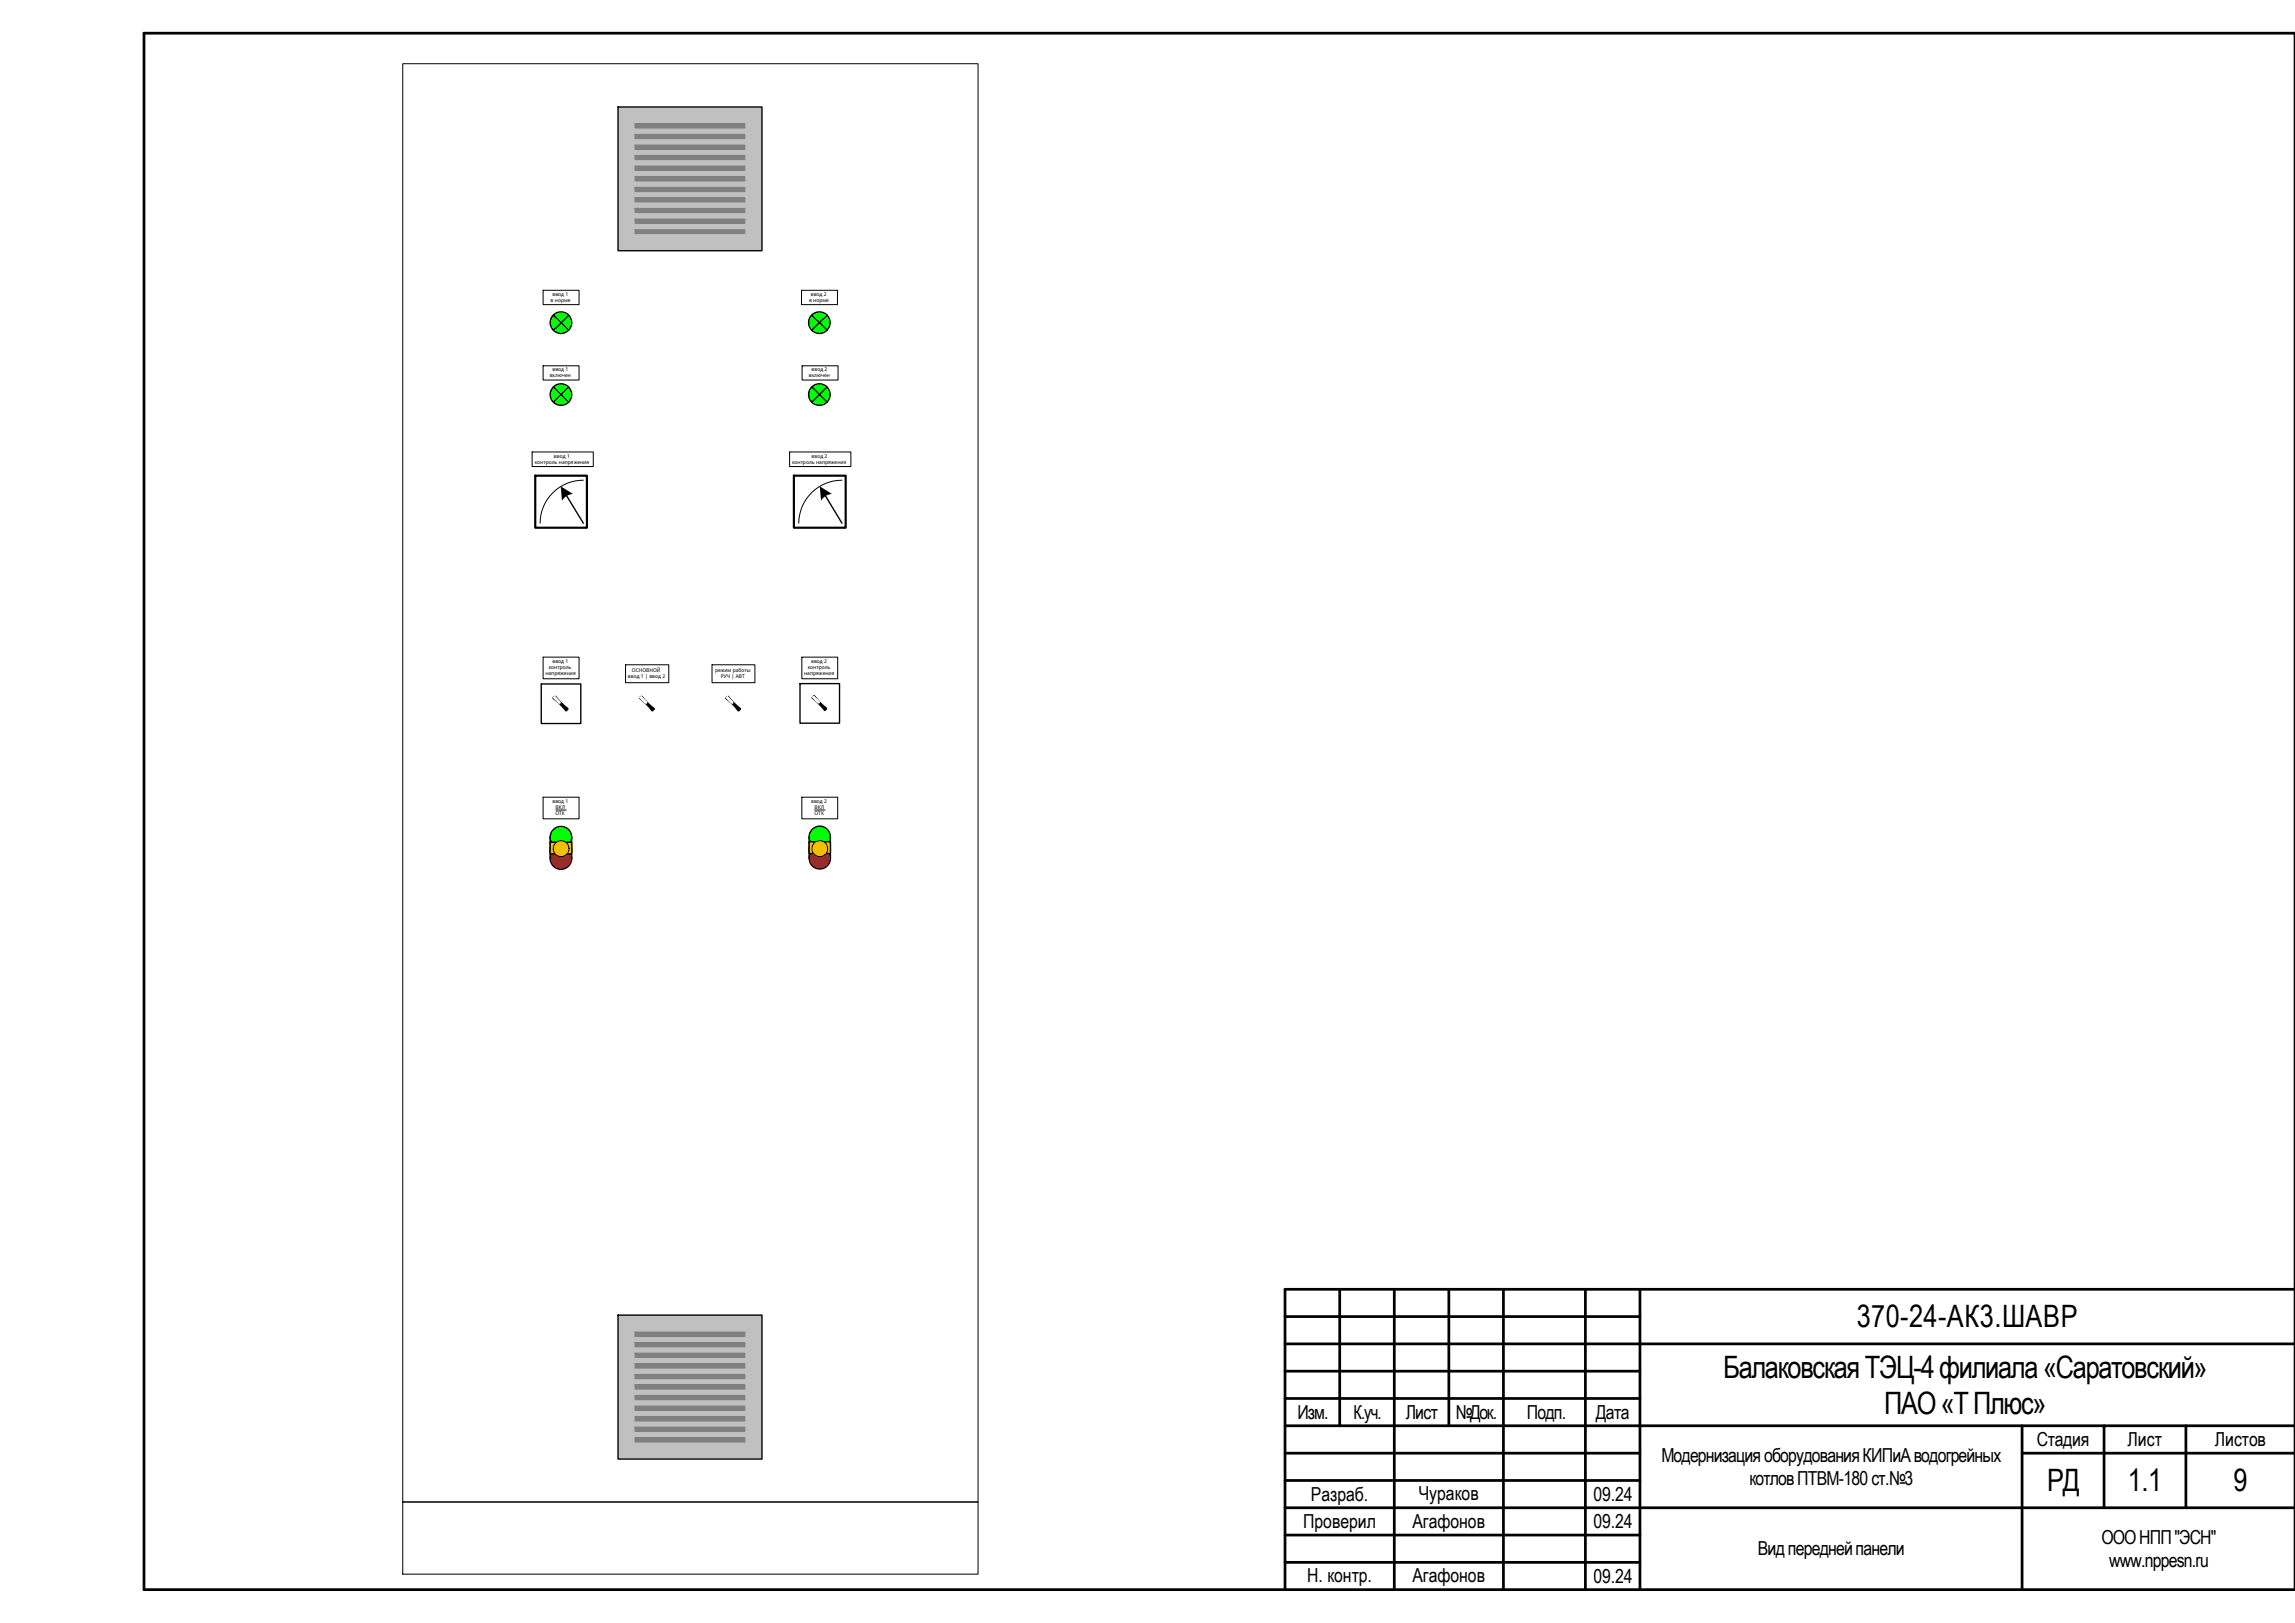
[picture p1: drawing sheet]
<svg xmlns="http://www.w3.org/2000/svg" width="420mm" height="297mm" viewBox="0 0 420 297" stroke-linecap="round" stroke-linejoin="round" font-family="sans-serif">
<defs><g id="words">
<g font-size="5.7">
<text x="339.9" y="243">370-24-АК3.ШАВР</text>
<text x="315.5" y="252.2">БалаковскаяТЭЦ-4филиала«Саратовский»</text>
<text x="345" y="258.7">ПАО«ТПлюс»</text>
<text x="374.8" y="272.9">РД</text>
<text x="389.6" y="272.9">1.1</text>
<text x="408.9" y="272.9">9</text>
</g>
<g font-size="3.5">
<text x="237.5" y="259.7">Изм.</text>
<text x="247.8" y="259.7">К.уч.</text>
<text x="257.4" y="259.7">Лист</text>
<text x="266.5" y="259.7">№Док.</text>
<text x="279.5" y="259.7">Подп.</text>
<text x="292.2" y="259.7">Дата</text>
<text x="304.2" y="267.6">МодернизацияоборудованияКИПиАводогрейных</text>
<text x="372.9" y="264.7">Стадия</text>
<text x="389.5" y="264.7">Лист</text>
<text x="405.5" y="264.7">Листов</text>
<text x="240" y="274.8">Разраб.</text>
<text x="259.7" y="274.6">Чураков</text>
<text x="291.7" y="274.8">09.24</text>
<text x="320.3" y="271.7">котловПТВМ-180ст.№3</text>
<text x="238.6" y="279.7">Проверил</text>
<text x="258.6" y="279.7">Агафонов</text>
<text x="291.7" y="279.7">09.24</text>
<text x="321.8" y="284.7">Видпереднейпанели</text>
<text x="384.7" y="282.6">ОООНПП&quot;ЭСН&quot;</text>
<text x="386.1" y="286.7">www.nppesn.ru</text>
<text x="239.3" y="289.6">Н. контр.</text>
<text x="258.6" y="289.5">Агафонов</text>
<text x="291.7" y="289.7">09.24</text>
</g>
<g font-size="1">
<text x="100.8" y="55.2">в норме</text>
<text x="101.1" y="54.1">ввод 1</text>
<text x="148.1" y="55.2">в норме</text>
<text x="148.5" y="54.1">ввод 2</text>
<text x="100.6" y="69">включен</text>
<text x="101.1" y="67.9">ввод 1</text>
<text x="148.1" y="69">включен</text>
<text x="148.6" y="67.9">ввод 2</text>
<text x="101.4" y="83.8">ввод 1</text>
<text x="148.6" y="83.8">ввод 2</text>
<text x="97.9" y="84.9">контроль напряжения</text>
<text x="145" y="84.9">контроль напряжения</text>
<text x="99.9" y="123.6">напряжения</text>
<text x="100.5" y="122.5">контроль</text>
<text x="101.1" y="121.4">ввод 1</text>
<text x="115" y="124.1">ввод 1 | ввод 2</text>
<text x="115.7" y="123">ОСНОВНОЙ</text>
<text x="130.9" y="123">режим работы</text>
<text x="132" y="124.1">РУЧ | АВТ</text>
<text x="147.2" y="123.6">напряжения</text>
<text x="147.9" y="122.5">контроль</text>
<text x="148.5" y="121.4">ввод 2</text>
<text x="101.1" y="147">ввод 1</text>
<text x="101.7" y="148.1">ВКЛ</text>
<text x="101.7" y="149.2">ОТК</text>
<text x="148.5" y="147">ввод 2</text>
<text x="149.1" y="148.1">ВКЛ</text>
<text x="149.1" y="149.2">ОТК</text>
</g>
</g></defs>
<g fill="none" stroke="#000" stroke-width=".5">
<path d="M26.4 6.1h393.8v284.8h-393.8zM245.3 236v24.9M255.3 236v54.9M265.2 236v24.9M275.2 236v54.9M290.2 236v54.9M300.2 236v54.9M420.2 236h-184.9v54.9M235.3 246h184.9M235.3 241h64.9M235.3 251h64.9M235.3 255.9h64.9"/>
<path d="M235.3 260.9h184.9M235.3 266h64.9M235.3 275.9h184.9M235.3 271h64.9M370.2 266h50M370.2 260.9v30M385.2 260.9v15M400.2 260.9v15M235.3 285.9h64.9M235.3 280.9h64.9"/>
</g>
<path d="M73.7 11.7h105.4v263.2h-105.4zM73.7 274.9h105.4v13.2h-105.4z" fill="none" stroke="#000" stroke-width=".18"/>
<path d="M113.1 19.6h26.4v26.3h-26.4z" fill="#c0c0c0"/>
<path d="M113.1 19.6h26.4v26.3h-26.4z" fill="none" stroke="#000" stroke-width=".25"/>
<path d="M116.3 22.6h20.1v.8h-20.1z" fill="#808080"/>
<path d="M116.3 22.6h20.1v.8h-20.1z" fill="none" stroke="#7f7f7f" stroke-width=".18"/>
<path d="M116.3 24.6h20.1v.8h-20.1z" fill="#808080"/>
<path d="M116.3 24.6h20.1v.8h-20.1z" fill="none" stroke="#7f7f7f" stroke-width=".18"/>
<path d="M116.3 26.5h20.1v.8h-20.1z" fill="#808080"/>
<path d="M116.3 26.5h20.1v.8h-20.1z" fill="none" stroke="#7f7f7f" stroke-width=".18"/>
<path d="M116.3 28.4h20.1v.8h-20.1z" fill="#808080"/>
<path d="M116.3 28.4h20.1v.8h-20.1z" fill="none" stroke="#7f7f7f" stroke-width=".18"/>
<path d="M116.3 30.4h20.1v.8h-20.1z" fill="#808080"/>
<path d="M116.3 30.4h20.1v.8h-20.1z" fill="none" stroke="#7f7f7f" stroke-width=".18"/>
<path d="M116.3 32.3h20.1v.8h-20.1z" fill="#808080"/>
<path d="M116.3 32.3h20.1v.8h-20.1z" fill="none" stroke="#7f7f7f" stroke-width=".18"/>
<path d="M116.3 34.3h20.1v.8h-20.1z" fill="#808080"/>
<path d="M116.3 34.3h20.1v.8h-20.1z" fill="none" stroke="#7f7f7f" stroke-width=".18"/>
<path d="M116.3 36.2h20.1v.8h-20.1z" fill="#808080"/>
<path d="M116.3 36.2h20.1v.8h-20.1z" fill="none" stroke="#7f7f7f" stroke-width=".18"/>
<path d="M116.3 38.1h20.1v.8h-20.1z" fill="#808080"/>
<path d="M116.3 38.1h20.1v.8h-20.1z" fill="none" stroke="#7f7f7f" stroke-width=".18"/>
<path d="M116.3 40.1h20.1v.8h-20.1z" fill="#808080"/>
<path d="M116.3 40.1h20.1v.8h-20.1z" fill="none" stroke="#7f7f7f" stroke-width=".18"/>
<path d="M116.3 42h20.1v.8h-20.1z" fill="#808080"/>
<path d="M116.3 42h20.1v.8h-20.1z" fill="none" stroke="#7f7f7f" stroke-width=".18"/>
<path d="M113.1 240.7h26.4v26.3h-26.4z" fill="#c0c0c0"/>
<path d="M113.1 240.7h26.4v26.3h-26.4z" fill="none" stroke="#000" stroke-width=".25"/>
<path d="M116.3 243.8h20.1v.8h-20.1z" fill="#808080"/>
<path d="M116.3 243.8h20.1v.8h-20.1z" fill="none" stroke="#7f7f7f" stroke-width=".18"/>
<path d="M116.3 245.7h20.1v.8h-20.1z" fill="#808080"/>
<path d="M116.3 245.7h20.1v.8h-20.1z" fill="none" stroke="#7f7f7f" stroke-width=".18"/>
<path d="M116.3 247.6h20.1v.8h-20.1z" fill="#808080"/>
<path d="M116.3 247.6h20.1v.8h-20.1z" fill="none" stroke="#7f7f7f" stroke-width=".18"/>
<path d="M116.3 249.6h20.1v.8h-20.1z" fill="#808080"/>
<path d="M116.3 249.6h20.1v.8h-20.1z" fill="none" stroke="#7f7f7f" stroke-width=".18"/>
<path d="M116.3 251.5h20.1v.8h-20.1z" fill="#808080"/>
<path d="M116.3 251.5h20.1v.8h-20.1z" fill="none" stroke="#7f7f7f" stroke-width=".18"/>
<path d="M116.3 253.4h20.1v.8h-20.1z" fill="#808080"/>
<path d="M116.3 253.4h20.1v.8h-20.1z" fill="none" stroke="#7f7f7f" stroke-width=".18"/>
<path d="M116.3 255.4h20.1v.8h-20.1z" fill="#808080"/>
<path d="M116.3 255.4h20.1v.8h-20.1z" fill="none" stroke="#7f7f7f" stroke-width=".18"/>
<path d="M116.3 257.3h20.1v.8h-20.1z" fill="#808080"/>
<path d="M116.3 257.3h20.1v.8h-20.1z" fill="none" stroke="#7f7f7f" stroke-width=".18"/>
<path d="M116.3 259.3h20.1v.8h-20.1z" fill="#808080"/>
<path d="M116.3 259.3h20.1v.8h-20.1z" fill="none" stroke="#7f7f7f" stroke-width=".18"/>
<path d="M116.3 261.2h20.1v.8h-20.1z" fill="#808080"/>
<path d="M116.3 261.2h20.1v.8h-20.1z" fill="none" stroke="#7f7f7f" stroke-width=".18"/>
<path d="M116.3 263.1h20.1v.8h-20.1z" fill="#808080"/>
<path d="M116.3 263.1h20.1v.8h-20.1z" fill="none" stroke="#7f7f7f" stroke-width=".18"/>
<circle cx="102.7" cy="59.1" r="1.97" fill="#0f0"/>
<g fill="none" stroke="#000" stroke-width=".25">
<path d="M101.3 57.7l2.8 2.7M104.1 57.7l-2.8 2.7"/>
<circle cx="102.7" cy="59" r="1.98"/>
</g>
<circle cx="150" cy="59.1" r="1.98" fill="#0f0"/>
<g fill="none" stroke="#000" stroke-width=".25">
<path d="M148.6 57.7l2.8 2.7M151.4 57.7l-2.8 2.7"/>
<circle cx="150" cy="59.1" r="1.98"/>
</g>
<circle cx="150" cy="72.2" r="1.98" fill="#0f0"/>
<g fill="none" stroke="#000" stroke-width=".25">
<path d="M148.6 70.8l2.8 2.8M151.4 70.8l-2.8 2.8"/>
<circle cx="150" cy="72.2" r="1.98"/>
</g>
<circle cx="102.7" cy="72.2" r="1.97" fill="#0f0"/>
<g fill="none" stroke="#000" stroke-width=".25">
<path d="M101.3 70.8l2.8 2.8M104.1 70.8l-2.8 2.8"/>
<circle cx="102.7" cy="72.2" r="1.98"/>
</g>
<g fill="#fff">
<path d="M119.8 130.2h.1l-.1 .1z"/>
<path d="M117.3 127.2v.1z"/>
<path d="M119.9 130.2h.1l-.1 .1z"/>
<path d="M117.2 127.3l.8-.4v1.2z" fill-rule="evenodd"/>
<path d="M118 126.9a2.04 2.04 0 0 1 1.8 .4v1.1h-1.6l-.2-.3z" fill-rule="evenodd"/>
<path d="M119.8 127.3l.4 .5 .2 .6h-.6z" fill-rule="evenodd"/>
<path d="M116.6 128.4h1.2l.2 .1v1.7h-1a2.03 2.03 0 0 1-.4-1.8z" fill-rule="evenodd"/>
<path d="M118 128.5l.2-.1h1.6v1.8h-1.8z" fill-rule="evenodd"/>
<path d="M119.8 128.4h.6l.1 .4a1.53 1.53 0 0 1-.7 1.4z" fill-rule="evenodd"/>
<path d="M117 130.2h1v.5z" fill-rule="evenodd"/>
<path d="M118 130.2h1.8v.1a1.95 1.95 0 0 1-1.8 .4z" fill-rule="evenodd"/>
<path d="M116.9 127.6h.1v.1z" fill-rule="evenodd"/>
<path d="M116.9 127.5l1 .9-.9-.7v-.1l-.5 .8z" fill-rule="evenodd"/>
<path d="M117.2 127.2l.9-.4v.1l-.8 .3 .8 .9v.1z" fill-rule="evenodd"/>
<path d="M118.1 126.8h.8a1.21 1.21 0 0 1 1 .7 1.89 1.89 0 0 0-1.8-.6z" fill-rule="evenodd"/>
<path d="M118.1 128.1l.2 .3z" fill-rule="evenodd"/>
<path d="M119.9 127.3l.4 .5 .2 .6h-.2z" fill-rule="evenodd"/>
<path d="M116.5 128.4h.1v.9l.5 .9a1.59 1.59 0 0 1-.6-1.8z" fill-rule="evenodd"/>
<path d="M117.8 128.4l.3 .2z" fill-rule="evenodd"/>
<path d="M118.2 128.4l.1 .1-.2 .1z" fill-rule="evenodd"/>
<path d="M120.3 128.4h.2a1.69 1.69 0 0 1-.6 1.8l.4-.9z" fill-rule="evenodd"/>
<path d="M117 130.2l1.1 .5v.1l-.6-.2z" fill-rule="evenodd"/>
<path d="M118.1 130.7a2.12 2.12 0 0 0 1.8-.5 1.54 1.54 0 0 1-1.8 .6z" fill-rule="evenodd"/>
<path d="M117.3 127.5l1-.5v1.6h-1.6l.3-.8z" fill-rule="evenodd"/>
<path d="M118.3 127h.3a1.42 1.42 0 0 1 1.4 1.6h-1.7z" fill-rule="evenodd"/>
<path d="M120 128l.3 .6h-.3z" fill-rule="evenodd"/>
<path d="M116.7 128.6h1.6v1.7a1.43 1.43 0 0 1-1.6-1.7z" fill-rule="evenodd"/>
<path d="M118.3 128.6h1.7v1.1l-.2 .4-.4 .2h-1.1z" fill-rule="evenodd"/>
<path d="M120 128.6h.3v.4l-.3 .7z" fill-rule="evenodd"/>
<path d="M117.6 130.3h.7v.3z" fill-rule="evenodd"/>
<path d="M118.3 130.3h1.1l-.8 .3h-.3z" fill-rule="evenodd"/>
<path d="M117.2 127.5l1.1-.5v.1l-.4 .1a1.42 1.42 0 0 0-1.1 1.3l-.1 .1 .1-.5z" fill-rule="evenodd"/>
<path d="M118.3 127l.9 .1a1.09 1.09 0 0 1 .8 1l-.1-.3a1.77 1.77 0 0 0-1.6-.7z" fill-rule="evenodd"/>
<path d="M120 127.8l.3 .8h-.1z" fill-rule="evenodd"/>
<path d="M116.7 128.6h.1l.1 .9 .1 .3 .8 .6a1.55 1.55 0 0 1-1.1-1.8z" fill-rule="evenodd"/>
<path d="M119.2 130.4l.5-.4 .3-.4v.3a1.02 1.02 0 0 1-.8 .5z" fill-rule="evenodd"/>
<path d="M117.6 130.4l.7 .1v.1z" fill-rule="evenodd"/>
<path d="M118.3 130.5l1.1-.1-.6 .2h-.5z" fill-rule="evenodd"/>
</g>
<path d="M117.3 127.2h.3l1.1 1.3 1.3 1.1v.3l-.5 .4h-.2l-1.1-1.3-1.3-1.1v-.3z" fill-rule="evenodd" fill="#000"/>
<path d="M116.9 127.6l.4-.4h.3l1.1 1.3 1.3 1.1v.3l-.5 .4h-.2l-1.1-1.3-1.3-1.1z" fill="none" stroke="#fff" stroke-width=".18"/>
<path d="M117.3 127.5h.1l1 1v.2h-.2l-1.1-1z" fill-rule="evenodd" fill="#fff"/>
<path d="M117.3 127.5h.1l1 1v.2h-.2l-1.1-1z" fill="none" stroke="#fff" stroke-width=".18"/>
<circle cx="102.7" cy="155.6" r="1.97" fill="#0f0"/>
<g fill="none" stroke="#000" stroke-width=".25">
<circle cx="102.7" cy="155.6" r="1.98"/>
<circle cx="102.7" cy="155.6" r="1.45"/>
</g>
<path d="M100.7 153.2h4v3.9h-4z" fill="#fff"/>
<path d="M100.7 153.2h4v3.9h-4z" fill="none" stroke="#000" stroke-width=".25"/>
<circle cx="102.7" cy="157.1" r="1.98" fill="#f00"/>
<circle cx="102.7" cy="157.1" r="1.97" fill="none" stroke="#000" stroke-width=".25"/>
<circle cx="102.7" cy="153.2" r="1.97" fill="#0f0"/>
<circle cx="102.7" cy="153.2" r="1.98" fill="none" stroke="#000" stroke-width=".25"/>
<path d="M100.7 154.2h4v2.1h-4z" fill="#fc0"/>
<path d="M100.7 154.2h4v2.1h-4z" fill="none" stroke="#000" stroke-width=".25"/>
<circle cx="102.7" cy="155.3" r="1.45" fill="#fc0"/>
<circle cx="102.7" cy="155.3" r="1.45" fill="none" stroke="#000" stroke-width=".18"/>
<circle cx="150.1" cy="155.6" r="1.98" fill="#0f0"/>
<g fill="none" stroke="#000" stroke-width=".25">
<circle cx="150" cy="155.5" r="1.98"/>
<circle cx="150.1" cy="155.5" r="1.45"/>
</g>
<path d="M148.1 153.2h3.9v3.9h-3.9z" fill="#fff"/>
<path d="M148.1 153.2h3.9v3.9h-3.9z" fill="none" stroke="#000" stroke-width=".25"/>
<circle cx="150.1" cy="157.1" r="1.96" fill="#f00"/>
<circle cx="150.1" cy="157.1" r="1.96" fill="none" stroke="#000" stroke-width=".25"/>
<circle cx="150.1" cy="153.2" r="1.96" fill="#0f0"/>
<circle cx="150.1" cy="153.2" r="1.96" fill="none" stroke="#000" stroke-width=".25"/>
<path d="M148.1 154.1h3.9v2.1h-3.9z" fill="#fc0"/>
<path d="M148.1 154.1h3.9v2.1h-3.9z" fill="none" stroke="#000" stroke-width=".25"/>
<circle cx="150.1" cy="155.3" r="1.45" fill="#fc0"/>
<circle cx="150.1" cy="155.3" r="1.45" fill="none" stroke="#000" stroke-width=".18"/>
<g fill="#fff">
<path d="M135.6 130.2h.1l-.1 .1z"/>
<path d="M135.6 130.2h.2l-.2 .1z"/>
<path d="M133 127.3l.8-.4v1.2z" fill-rule="evenodd"/>
<path d="M133.8 126.9a1.99 1.99 0 0 1 1.8 .4v1.1h-1.6l-.2-.3z" fill-rule="evenodd"/>
<path d="M135.6 127.3l.6 1.1h-.6z" fill-rule="evenodd"/>
<path d="M132.4 128.4h1.2l.2 .1v1.7h-.9a2.03 2.03 0 0 1-.5-1.8z" fill-rule="evenodd"/>
<path d="M133.8 128.5l.2-.1h1.6v1.8h-1.8z" fill-rule="evenodd"/>
<path d="M135.6 128.4h.6a1.73 1.73 0 0 1-.6 1.8z" fill-rule="evenodd"/>
<path d="M132.9 130.2h.9v.5z" fill-rule="evenodd"/>
<path d="M133.8 130.2h1.8v.1a1.97 1.97 0 0 1-1.8 .4z" fill-rule="evenodd"/>
<path d="M133.1 127.2l-.1 .1z" fill-rule="evenodd"/>
<path d="M132.7 127.5l1 .9h-.2l-.7-.8-.5 .8z" fill-rule="evenodd"/>
<path d="M133 127.2l.9-.4v.1l-.9 .4 .9 .9z" fill-rule="evenodd"/>
<path d="M133.9 126.8a2.15 2.15 0 0 1 1.7 .4v.3l-.3-.4a1.85 1.85 0 0 0-1.4-.2z" fill-rule="evenodd"/>
<path d="M133.9 128.1l.2 .3z" fill-rule="evenodd"/>
<path d="M135.6 127.3l.5 .5 .2 .6-.7-.9z" fill-rule="evenodd"/>
<path d="M132.3 128.4h.1v.9l.6 .9a1.4 1.4 0 0 1-.7-1.6z" fill-rule="evenodd"/>
<path d="M133.5 128.4h.2l.2 .2z" fill-rule="evenodd"/>
<path d="M134 128.4l.1 .1-.2 .1z" fill-rule="evenodd"/>
<path d="M136.2 128.4a.79 .79 0 0 1 0 1l-.3 .7-.3 .1 .6-.9z" fill-rule="evenodd"/>
<path d="M132.8 130.2l1.1 .5v.1l-.6-.2z" fill-rule="evenodd"/>
<path d="M133.9 130.7a1.66 1.66 0 0 0 1.3-.2l.4-.3a1.67 1.67 0 0 1-1.7 .6z" fill-rule="evenodd"/>
<path d="M133 127.6l.5-.4 .5-.2v1.6h-1.5z" fill-rule="evenodd"/>
<path d="M134 127a1.72 1.72 0 0 1 1.8 .9v.7h-1.8z" fill-rule="evenodd"/>
<path d="M135.8 127.9l.2 .7h-.2z" fill-rule="evenodd"/>
<path d="M132.5 128.6h1.5v1.7a1.45 1.45 0 0 1-1.5-1.7z" fill-rule="evenodd"/>
<path d="M134 128.6h1.8v1.1l-.1 .2-.5 .4h-1.2z" fill-rule="evenodd"/>
<path d="M135.8 128.6h.2l.1 .3-.3 .8z" fill-rule="evenodd"/>
<path d="M133.4 130.3h.6v.3z" fill-rule="evenodd"/>
<path d="M134 130.3h1.2l-.9 .3h-.3z" fill-rule="evenodd"/>
<path d="M133 127.5l1.1-.5v.1l-.8 .2-.2 .3-.5 1h-.1l.1-.5z" fill-rule="evenodd"/>
<path d="M134.1 127h.1a1.56 1.56 0 0 1 1.7 1.2l-.1-.4-.5-.5-1.2-.2z" fill-rule="evenodd"/>
<path d="M135.9 127.9l.2 .7h-.1z" fill-rule="evenodd"/>
<path d="M132.5 128.6h.1v.5l.3 .7 .7 .6a1.46 1.46 0 0 1-1.1-1.8z" fill-rule="evenodd"/>
<path d="M134.9 130.4l.6-.4 .4-.5-.3 .6-.4 .3z" fill-rule="evenodd"/>
<path d="M136 128.6h.1l.1 .2-.3 .9z" fill-rule="evenodd"/>
<path d="M133.4 130.4l.7 .1v.1z" fill-rule="evenodd"/>
<path d="M134.1 130.5l1.1-.1-.5 .2h-.6z" fill-rule="evenodd"/>
</g>
<path d="M132.6 127.6l.5-.4h.3l1.1 1.3 1.3 1.1v.3l-.4 .4h-.4l-1.1-1.3-1.3-1.1z" fill-rule="evenodd" fill="#000"/>
<path d="M132.6 127.6l.5-.4h.3l1.1 1.3 1.3 1.1v.3l-.4 .4h-.4l-1.1-1.3-1.3-1.1z" fill="none" stroke="#fff" stroke-width=".18"/>
<path d="M132.9 127.7l.3-.2 .9 1v.2h-.2z" fill-rule="evenodd" fill="#fff"/>
<path d="M132.9 127.7l.3-.2 .9 1v.2h-.2z" fill="none" stroke="#fff" stroke-width=".18"/>
<path d="M146.5 125.1h7.2v7.3h-7.2z" fill="#fff"/>
<path d="M146.5 125.1h7.2v7.3h-7.2z" fill="none" stroke="#000" stroke-width=".25"/>
<g fill="#fff">
<path d="M151.4 130.1h.1l-.1 .2z"/>
<path d="M148.9 127.2v.1z"/>
<path d="M151.5 130.1h.1l-.1 .1z"/>
<path d="M148.6 127.5l.8 .9h-1.3z" fill-rule="evenodd"/>
<path d="M148.8 127.2l.8-.4v1.2z" fill-rule="evenodd"/>
<path d="M149.6 126.8a2.07 2.07 0 0 1 1.8 .4v1.2h-1.6l-.2-.4z" fill-rule="evenodd"/>
<path d="M151.4 127.2l.4 .5 .2 .7h-.6z" fill-rule="evenodd"/>
<path d="M148.1 128.4h1.3l.2 .1v1.6h-.9a2.03 2.03 0 0 1-.6-1.7z" fill-rule="evenodd"/>
<path d="M149.6 128.5l.2-.1h1.6v1.7h-1.8z" fill-rule="evenodd"/>
<path d="M151.4 128.4h.6a1.68 1.68 0 0 1-.6 1.7z" fill-rule="evenodd"/>
<path d="M148.7 130.1h.9v.6z" fill-rule="evenodd"/>
<path d="M149.6 130.1h1.8a1.66 1.66 0 0 1-1.8 .6z" fill-rule="evenodd"/>
<path d="M148.5 127.5h.1v.1z" fill-rule="evenodd"/>
<path d="M148.6 127.4l.9 1h-.2l-.7-.8v-.1h-.1l-.3 .9h-.1z" fill-rule="evenodd"/>
<path d="M148.8 127.2l.9-.5v.2l-.8 .3 .8 .8v.2z" fill-rule="evenodd"/>
<path d="M149.7 128l.2 .4z" fill-rule="evenodd"/>
<path d="M149.7 126.7a1.42 1.42 0 0 1 1.8 .8l-.5-.4-.6-.2h-.7z" fill-rule="evenodd"/>
<path d="M151.5 127.3l.2 .2 .4 .9h-.2z" fill-rule="evenodd"/>
<path d="M148.1 128.4h.1v.2a1.91 1.91 0 0 0 .5 1.5 1.7 1.7 0 0 1-.6-1.7z" fill-rule="evenodd"/>
<path d="M149.3 128.4h.2l.2 .2z" fill-rule="evenodd"/>
<path d="M149.7 128.4h.2l-.2 .2z" fill-rule="evenodd"/>
<path d="M151.9 128.4a.79 .79 0 0 1 .1 1l-.5 .7 .4-.8z" fill-rule="evenodd"/>
<path d="M148.6 130.1l1.1 .5v.1l-.6-.2z" fill-rule="evenodd"/>
<path d="M149.7 130.6h.2a2.06 2.06 0 0 0 1.6-.5 1.5 1.5 0 0 1-1.8 .6z" fill-rule="evenodd"/>
<path d="M148.8 127.5l.3-.3 .7-.2v1.5h-1.5z" fill-rule="evenodd"/>
<path d="M149.8 127a1.77 1.77 0 0 1 1.8 .8v.7h-1.8z" fill-rule="evenodd"/>
<path d="M151.6 127.8l.3 .7h-.3z" fill-rule="evenodd"/>
<path d="M148.3 128.5h1.5v1.8a1.44 1.44 0 0 1-1.5-1.8z" fill-rule="evenodd"/>
<path d="M149.8 128.5h1.8v1.1l-.2 .4-.4 .3h-1.2z" fill-rule="evenodd"/>
<path d="M151.6 128.5h.3l-.3 1.1z" fill-rule="evenodd"/>
<path d="M149.2 130.3h.6v.2z" fill-rule="evenodd"/>
<path d="M149.8 130.3h1.2l-.7 .2h-.5z" fill-rule="evenodd"/>
<path d="M148.8 127.5l.3-.3 .7-.3-.1 .2a1.62 1.62 0 0 0-1.2 1l-.1 .4h-.1v-.4z" fill-rule="evenodd"/>
<path d="M149.8 126.9a1.91 1.91 0 0 1 1.8 .8v.3a1.64 1.64 0 0 0-1.8-1z" fill-rule="evenodd"/>
<path d="M151.6 127.7l.3 .8h-.1z" fill-rule="evenodd"/>
<path d="M148.3 128.5h.1a1.66 1.66 0 0 0 .9 1.8 1.46 1.46 0 0 1-1-1.8z" fill-rule="evenodd"/>
<path d="M151.6 129.5v.3l-.2 .3-.3 .2h-.3z" fill-rule="evenodd"/>
<path d="M149.1 130.3l.7 .2v.1z" fill-rule="evenodd"/>
<path d="M149.8 130.5l1.3-.2-.7 .3h-.6z" fill-rule="evenodd"/>
</g>
<path d="M148.9 127.1h.3l1.1 1.3 1.2 1.1v.4l-.4 .3h-.2l-1.2-1.2-1.2-1.2v-.2z" fill-rule="evenodd" fill="#000"/>
<path d="M148.9 127.1h.3l1.1 1.3 1.2 1.1v.4l-.4 .3h-.2l-1.2-1.2-1.2-1.2v-.2z" fill="none" stroke="#fff" stroke-width=".18"/>
<path d="M148.8 127.5l.2-.1 1 1v.2h-.3l-1-1z" fill-rule="evenodd" fill="#fff"/>
<path d="M148.8 127.5l.2-.1 1 1v.2h-.3l-1-1z" fill="none" stroke="#fff" stroke-width=".18"/>
<path d="M99.1 125.2h7.2v7.2h-7.2z" fill="#fff"/>
<path d="M99.1 125.2h7.2v7.2h-7.2z" fill="none" stroke="#000" stroke-width=".25"/>
<g fill="#fff">
<path d="M104 130.2h.1l-.1 .1z"/>
<path d="M101.5 127.2v.1z"/>
<path d="M104.1 130.1l-.1 .1z"/>
<path d="M104.1 130.2h.1l-.1 .1z"/>
<path d="M101.4 127.3l.8-.4v1.2z" fill-rule="evenodd"/>
<path d="M102.2 126.9a1.97 1.97 0 0 1 1.8 .4v1.1h-1.5l-.3-.3z" fill-rule="evenodd"/>
<path d="M104 127.3l.4 .5 .2 .6h-.6z" fill-rule="evenodd"/>
<path d="M100.8 128.4h1.3l.1 .1v1.7h-.9a2.12 2.12 0 0 1-.5-1.8z" fill-rule="evenodd"/>
<path d="M102.2 128.5l.3-.1h1.5v1.8h-1.8z" fill-rule="evenodd"/>
<path d="M104 128.4h.6a1.64 1.64 0 0 1-.6 1.8z" fill-rule="evenodd"/>
<path d="M101.3 130.2h.9v.5z" fill-rule="evenodd"/>
<path d="M102.2 130.2h1.8v.1a1.95 1.95 0 0 1-1.8 .4z" fill-rule="evenodd"/>
<path d="M101.1 127.5l1 .9h-.2l-.7-.8-.5 .8z" fill-rule="evenodd"/>
<path d="M101.4 127.2l.9-.4v.1l-.8 .3 .8 1z" fill-rule="evenodd"/>
<path d="M102.3 128.1l.2 .3z" fill-rule="evenodd"/>
<path d="M102.3 126.8l1.2 .1 .6 .4v.2l-.4-.4-.7-.2h-.7z" fill-rule="evenodd"/>
<path d="M104.1 127.3l.4 .5 .2 .6h-.1z" fill-rule="evenodd"/>
<path d="M100.7 128.4h.1a1.98 1.98 0 0 0 .6 1.8 1.4 1.4 0 0 1-.7-1.6z" fill-rule="evenodd"/>
<path d="M101.9 128.4l.4 .2z" fill-rule="evenodd"/>
<path d="M102.4 128.4l.1 .1-.2 .1z" fill-rule="evenodd"/>
<path d="M104.6 128.4h.1v.2a1.61 1.61 0 0 1-.6 1.6l.5-.9z" fill-rule="evenodd"/>
<path d="M101.2 130.2l1.1 .5v.1l-.5-.2z" fill-rule="evenodd"/>
<path d="M102.3 130.7a1.54 1.54 0 0 0 1.3-.2l.5-.3-.3 .3-.6 .3-.7 .1z" fill-rule="evenodd"/>
<path d="M101.4 127.6l.5-.4 .5-.2v1.6h-1.5z" fill-rule="evenodd"/>
<path d="M102.4 127a1.7 1.7 0 0 1 1.8 .9v.7h-1.8z" fill-rule="evenodd"/>
<path d="M104.2 127.9l.3 .7h-.3z" fill-rule="evenodd"/>
<path d="M100.9 128.6h1.5v1.7a1.41 1.41 0 0 1-1.5-1.4z" fill-rule="evenodd"/>
<path d="M102.4 128.6h1.8v1.1l-.1 .2-.5 .4h-1.2z" fill-rule="evenodd"/>
<path d="M104.2 128.6h.3l-.1 .6-.2 .5z" fill-rule="evenodd"/>
<path d="M101.8 130.3h.6v.3z" fill-rule="evenodd"/>
<path d="M102.4 130.3h1.2l-.9 .3h-.3z" fill-rule="evenodd"/>
<path d="M101.4 127.5l1.1-.5-.1 .1a1.63 1.63 0 0 0-1.4 1.5h-.1v-.1z" fill-rule="evenodd"/>
<path d="M102.5 127h.5a1.41 1.41 0 0 1 1.3 1.2l-.1-.4a2 2 0 0 0-1.7-.7z" fill-rule="evenodd"/>
<path d="M104.3 127.9l.2 .7h-.1z" fill-rule="evenodd"/>
<path d="M100.9 128.6h.1v.5l.3 .7 .8 .6a1.52 1.52 0 0 1-1.2-1.8z" fill-rule="evenodd"/>
<path d="M104.3 129.5l-.1 .4a.89 .89 0 0 1-.9 .5l.6-.4z" fill-rule="evenodd"/>
<path d="M101.8 130.4l.7 .1v.1z" fill-rule="evenodd"/>
<path d="M102.5 130.5l1.1-.1-.6 .2h-.5z" fill-rule="evenodd"/>
</g>
<path d="M101 127.6l.5-.4h.3l1.1 1.3 1.3 1.1v.3l-.4 .4h-.3l-1.1-1.3-1.4-1.1z" fill-rule="evenodd" fill="#000"/>
<path d="M101 127.6l.5-.4h.3l1.1 1.3 1.3 1.1v.3l-.4 .4h-.3l-1.1-1.3-1.4-1.1z" fill="none" stroke="#fff" stroke-width=".18"/>
<path d="M101.3 127.7l.3-.2 .9 1v.2h-.2z" fill-rule="evenodd" fill="#fff"/>
<path d="M101.3 127.7l.3-.2 .9 1v.2h-.2l-.9-1" fill="none" stroke="#fff" stroke-width=".18"/>
<path d="M145.3 87.1h9.5v9.5h-9.5z" fill="#fff"/>
<path d="M145.3 87.1h9.5v9.5h-9.5z" fill="none" stroke="#000" stroke-width=".4"/>
<path d="M154.1 87.9a7.9 7.9 0 0 0-7.9 7.9" fill="none" stroke="#000" stroke-width=".18"/>
<path d="M151 90.5l3.1 5.3" fill="none" stroke="#000" stroke-width=".25"/>
<path d="M150.1 89l2.2 1.4-1.1 .4-.9 .8z" fill-rule="evenodd" fill="#000"/>
<path d="M98 87.1h9.5v9.5h-9.5z" fill="#fff"/>
<path d="M98 87.1h9.5v9.5h-9.5z" fill="none" stroke="#000" stroke-width=".4"/>
<path d="M106.8 87.9a7.9 7.9 0 0 0-7.9 7.9" fill="none" stroke="#000" stroke-width=".18"/>
<path d="M103.6 90.5l3.2 5.3" fill="none" stroke="#000" stroke-width=".25"/>
<path d="M102.7 89l2.2 1.4-1.2 .4-.8 .8z" fill-rule="evenodd" fill="#000"/>
<path d="M99.4 53.1h6.6v2.7h-6.6z" fill="#fff"/>
<path d="M99.4 53.1h6.6v2.7h-6.6z" fill="none" stroke="#000" stroke-width=".18"/>
<path d="M99.4 67h6.6v2.6h-6.6z" fill="#fff"/>
<path d="M99.4 67h6.6v2.6h-6.6z" fill="none" stroke="#000" stroke-width=".18"/>
<path d="M146.7 53.1h6.6v2.7h-6.6z" fill="#fff"/>
<path d="M146.7 53.1h6.6v2.7h-6.6z" fill="none" stroke="#000" stroke-width=".18"/>
<path d="M146.8 67h6.6v2.6h-6.6z" fill="#fff"/>
<path d="M146.8 67h6.6v2.6h-6.6z" fill="none" stroke="#000" stroke-width=".18"/>
<path d="M97.4 82.7h11.2v2.7h-11.2z" fill="#fff"/>
<path d="M97.4 82.7h11.2v2.7h-11.2z" fill="none" stroke="#000" stroke-width=".18"/>
<path d="M144.6 82.7h11.2v2.7h-11.2z" fill="#fff"/>
<path d="M144.6 82.7h11.2v2.7h-11.2z" fill="none" stroke="#000" stroke-width=".18"/>
<path d="M99.4 120.3h6.6v3.9h-6.6z" fill="#fff"/>
<path d="M99.4 120.3h6.6v3.9h-6.6z" fill="none" stroke="#000" stroke-width=".18"/>
<path d="M146.8 120.3h6.6v3.9h-6.6z" fill="#fff"/>
<path d="M146.8 120.3h6.6v3.9h-6.6z" fill="none" stroke="#000" stroke-width=".18"/>
<path d="M146.8 145.9h6.6v4h-6.6z" fill="#fff"/>
<path d="M146.8 145.9h6.6v4h-6.6zM149.1 148.3h1.9" fill="none" stroke="#000" stroke-width=".18"/>
<path d="M99.4 145.9h6.6v4h-6.6z" fill="#fff"/>
<path d="M99.4 145.9h6.6v4h-6.6zM101.8 148.3h1.9" fill="none" stroke="#000" stroke-width=".18"/>
<path d="M114.5 121.7h7.9v3.2h-7.9z" fill="#fff"/>
<path d="M114.5 121.7h7.9v3.2h-7.9z" fill="none" stroke="#000" stroke-width=".18"/>
<path d="M130.4 121.7h7.8v3.2h-7.8z" fill="#fff"/>
<path d="M130.4 121.7h7.8v3.2h-7.8z" fill="none" stroke="#000" stroke-width=".18"/>
<use href="#words"/>
</svg>
